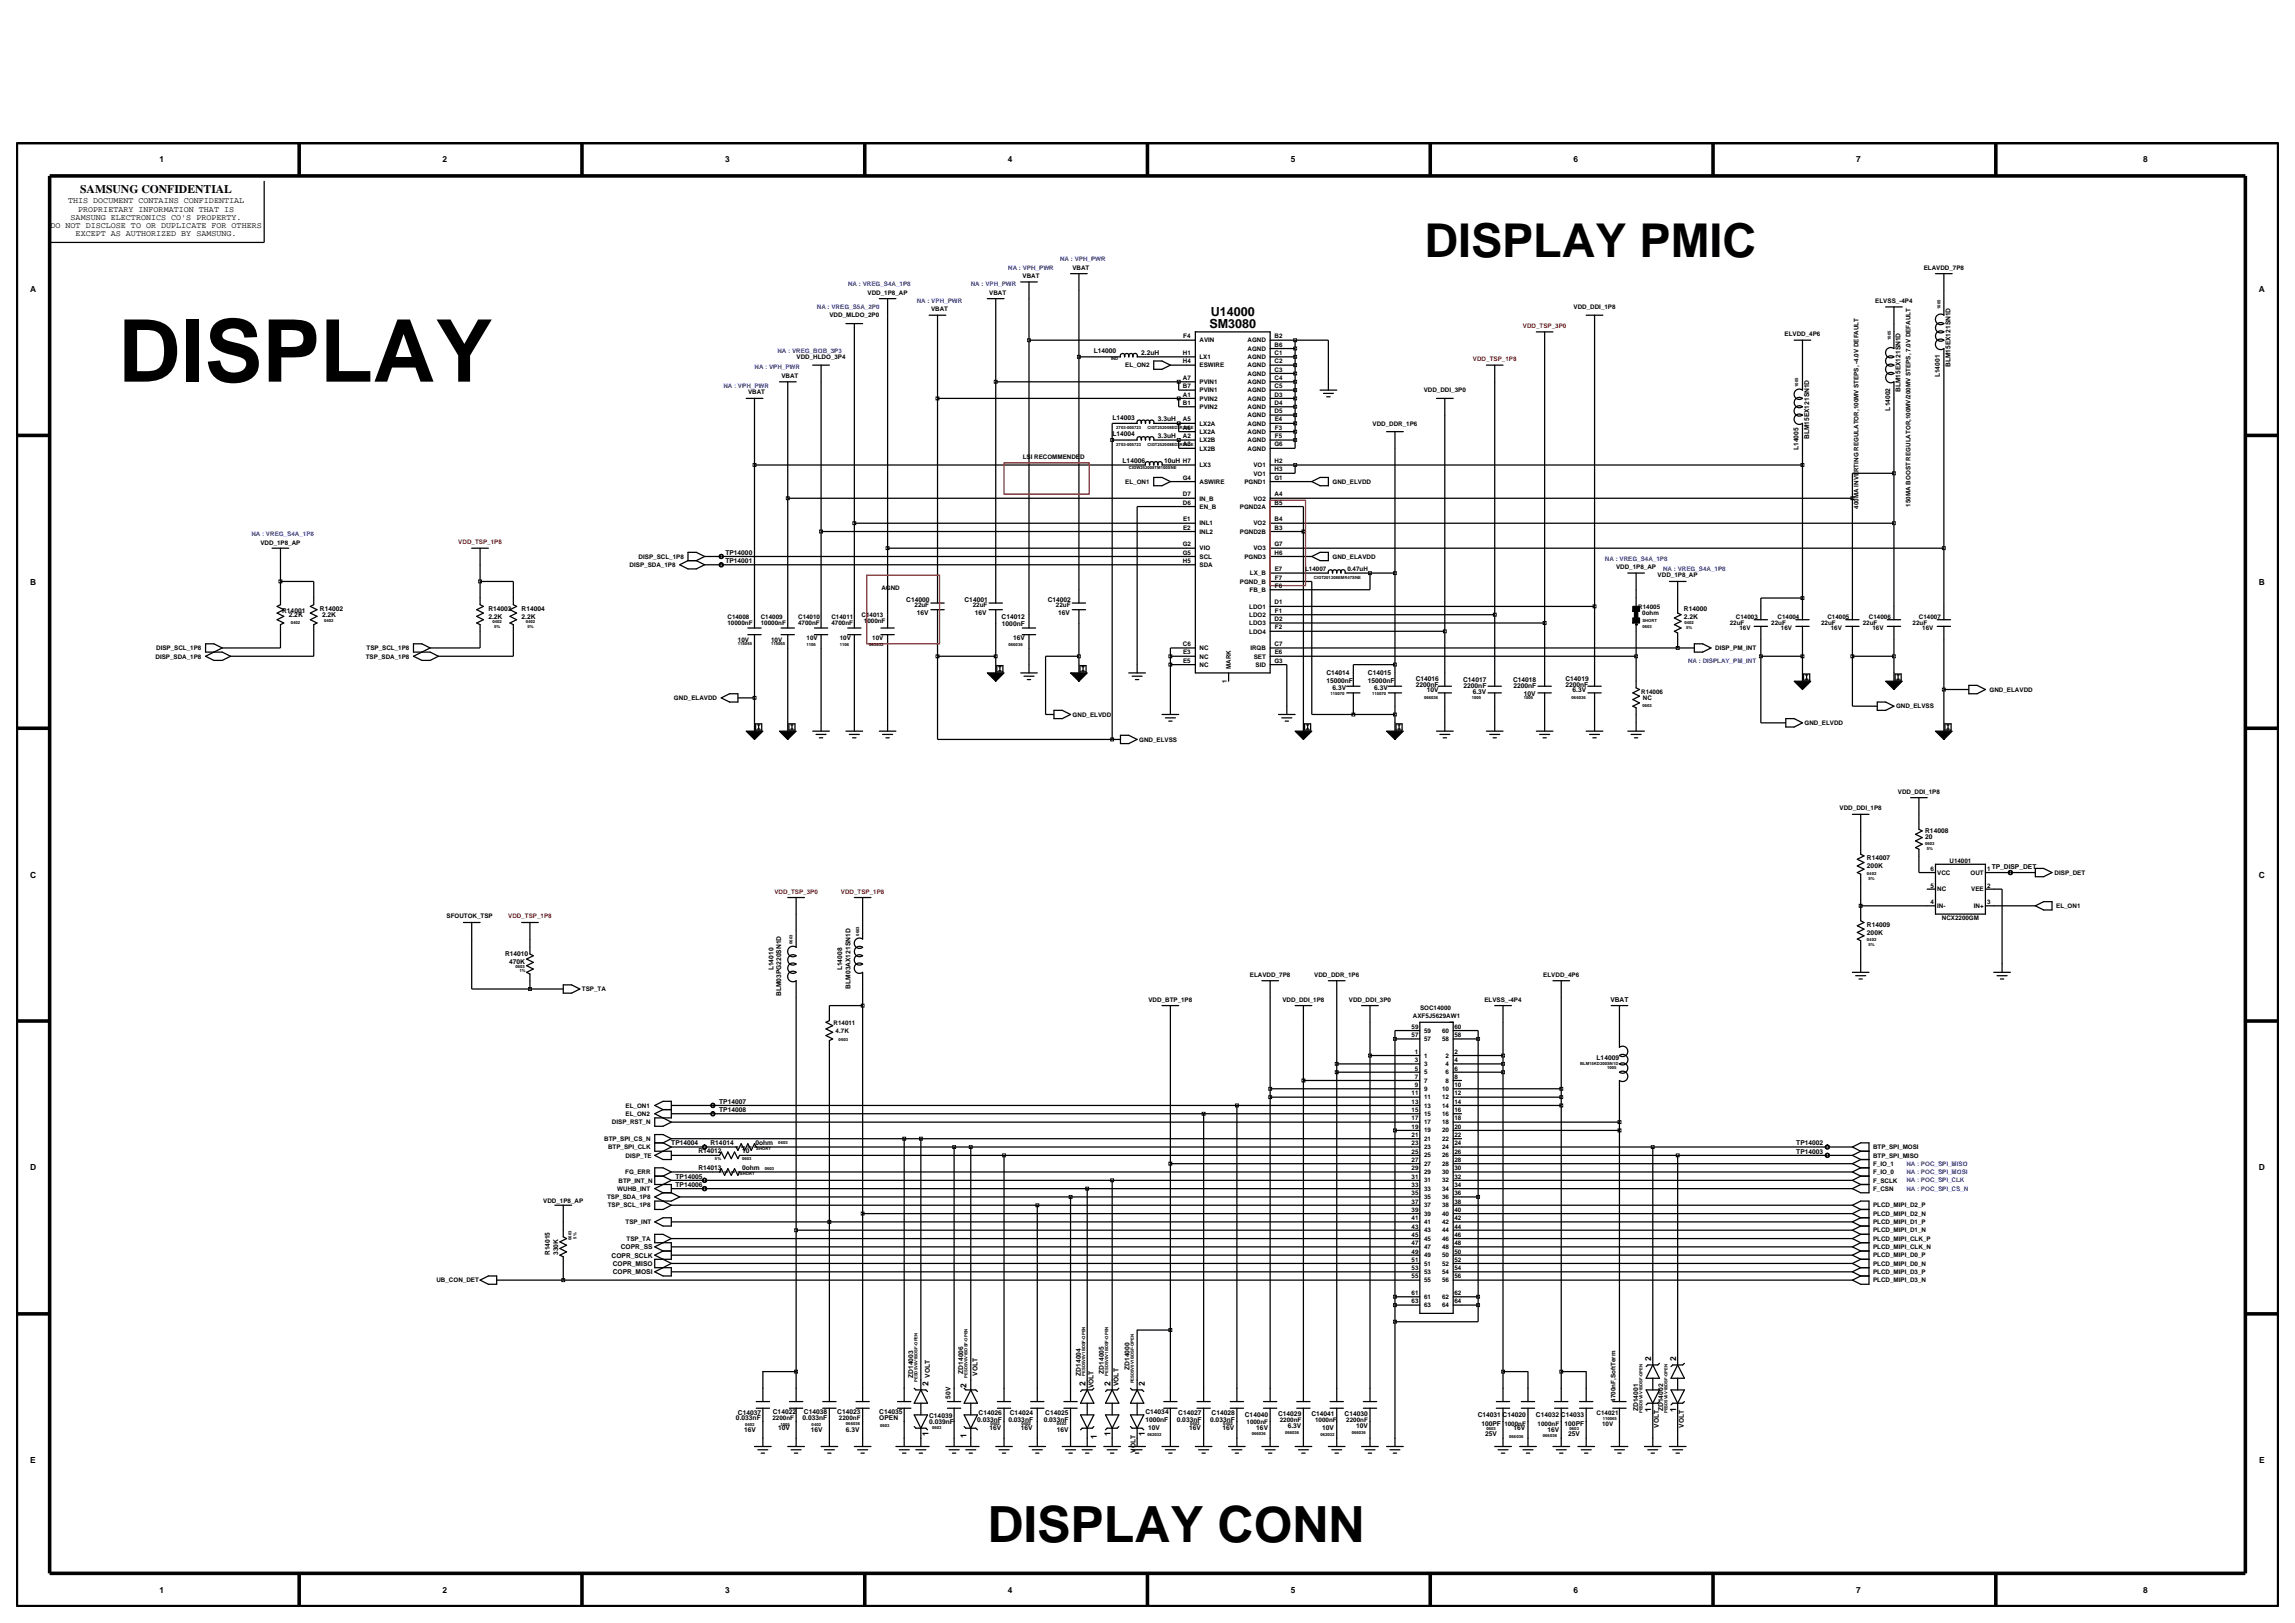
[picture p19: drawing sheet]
<svg xmlns="http://www.w3.org/2000/svg" width="420mm" height="297mm" viewBox="0 0 420 297" stroke-linecap="round" stroke-linejoin="round" font-family="sans-serif">
<defs><g id="words">
<text font-size="15.8" x="21.6" y="69.8">DISPLAY</text>
<text font-size="9.1" x="180.7" y="282.2">DISPLAY CONN</text>
<text font-size="8.5" x="260.7" y="47.1">DISPLAY PMIC</text>
<g font-size="2.3">
<text x="221.6" y="57.7">U14000</text>
<text x="221.3" y="60">SM3080</text>
</g>
<text font-size="2.1" x="14.7" y="35.3">SAMSUNG CONFIDENTIAL</text>
<g font-size="1.5">
<text x="29.2" y="29.7">1</text>
<text x="81" y="29.7">2</text>
<text x="132.7" y="29.7">3</text>
<text x="184.5" y="29.7">4</text>
<text x="236.2" y="29.7">5</text>
<text x="288" y="29.7">6</text>
<text x="339.7" y="29.7">7</text>
<text x="392.2" y="29.7">8</text>
<text x="9.2" y="41.8">DO NOT DISCLOSE TO OR DUPLICATE FOR OTHERS</text>
<text x="12.5" y="37.2">THIS DOCUMENT CONTAINS CONFIDENTIAL</text>
<text x="12.9" y="40.2">SAMSUNG ELECTRONICS CO'S PROPERTY.</text>
<text x="14.3" y="38.7">PROPRIETARY INFORMATION THAT IS</text>
<text x="13.8" y="43.3">EXCEPT AS AUTHORIZED BY SAMSUNG.</text>
<text x="5.5" y="53.4">A</text>
<text x="413.4" y="53.4">A</text>
<text x="5.5" y="107">B</text>
<text x="413.4" y="107">B</text>
<text x="5.5" y="160.6">C</text>
<text x="413.4" y="160.6">C</text>
<text x="5.5" y="214.2">D</text>
<text x="413.4" y="214.2">D</text>
<text x="302.2" y="249.1" transform="rotate(-90 302.2 249.1)">2</text>
<text x="306.7" y="249.1" transform="rotate(-90 306.7 249.1)">2</text>
<text x="169.9" y="253.7" transform="rotate(-90 169.9 253.7)">2</text>
<text x="176.9" y="254" transform="rotate(-90 176.9 254)">2</text>
<text x="198.7" y="253.7" transform="rotate(-90 198.7 253.7)">2</text>
<text x="203.2" y="253.7" transform="rotate(-90 203.2 253.7)">2</text>
<text x="209.5" y="253.7" transform="rotate(-90 209.5 253.7)">2</text>
<text x="169.9" y="262.9" transform="rotate(-90 169.9 262.9)">1</text>
<text x="176.9" y="263.2" transform="rotate(-90 176.9 263.2)">1</text>
<text x="200.7" y="263.2" transform="rotate(-90 200.7 263.2)">1</text>
<text x="203.2" y="262.9" transform="rotate(-90 203.2 262.9)">1</text>
<text x="209.5" y="262.9" transform="rotate(-90 209.5 262.9)">1</text>
<text x="302.2" y="258.3" transform="rotate(-90 302.2 258.3)">1</text>
<text x="306.7" y="258.3" transform="rotate(-90 306.7 258.3)">1</text>
<text x="5.5" y="267.7">E</text>
<text x="413.4" y="267.7">E</text>
<text x="29.2" y="291.5">1</text>
<text x="81" y="291.5">2</text>
<text x="132.7" y="291.5">3</text>
<text x="184.5" y="291.5">4</text>
<text x="236.2" y="291.5">5</text>
<text x="288" y="291.5">6</text>
<text x="339.7" y="291.5">7</text>
<text x="392.2" y="291.5">8</text>
</g>
<g font-size="1.2">
<text x="200.2" y="64.7">L14000</text>
<text x="208.9" y="64.9">2.2uH</text>
<text x="347.8" y="71.8" transform="rotate(-90 347.8 71.8)">BLM15EX121SN1D</text>
<text x="355" y="69" transform="rotate(-90 355 69)">L14001</text>
<text x="356.9" y="67.2" transform="rotate(-90 356.9 67.2)">BLM15EX121SN1D</text>
<text x="203.6" y="76.8">L14003</text>
<text x="211.9" y="77.1">3.3uH</text>
<text x="345.9" y="75.1" transform="rotate(-90 345.9 75.1)">L14002</text>
<text x="203.6" y="79.9">L14004</text>
<text x="211.9" y="80.1">3.3uH</text>
<text x="329.2" y="82.4" transform="rotate(-90 329.2 82.4)">L14005</text>
<text x="331.1" y="80.4" transform="rotate(-90 331.1 80.4)">BLM15EX121SN1D</text>
<text x="205.4" y="84.7">L14006</text>
<text x="213" y="84.7">10uH H7</text>
<text x="132.8" y="101.5">TP14000</text>
<text x="132.8" y="103">TP14001</text>
<text x="51.6" y="112.1">R14001</text>
<text x="52.8" y="113">2.2K</text>
<text x="58.6" y="111.8">R14002</text>
<text x="58.9" y="113">2.2K</text>
<text x="89.4" y="111.7">R14003</text>
<text x="89.4" y="113.2">2.2K</text>
<text x="95.5" y="111.7">R14004</text>
<text x="95.5" y="113.2">2.2K</text>
<text x="165.9" y="110.2">C14000</text>
<text x="167.8" y="112.5">16V</text>
<text x="176.5" y="110.2">C14001</text>
<text x="178.4" y="112.5">16V</text>
<text x="183.3" y="113.4">C14012</text>
<text x="191.7" y="110.2">C14002</text>
<text x="193.6" y="112.5">16V</text>
<text x="308.2" y="113.2">2.2K</text>
<text x="308.2" y="111.7">R14000</text>
<text x="183.4" y="114.5">1000nF</text>
<text x="185.4" y="117.2">16V</text>
<text x="242.7" y="123.5">C14014</text>
<text x="242.7" y="125">15000nF</text>
<text x="250.3" y="123.5">C14015</text>
<text x="250.3" y="125">15000nF</text>
<text x="259.1" y="124.7">C14016</text>
<text x="259.1" y="125.8">2200nF</text>
<text x="267.8" y="124.8">C14017</text>
<text x="267.8" y="125.9">2200nF</text>
<text x="276.9" y="124.8">C14018</text>
<text x="277" y="125.9">2200nF</text>
<text x="286.5" y="125.8">2200nF</text>
<text x="286.5" y="124.7">C14019</text>
<text x="243.9" y="126.2">6.3V</text>
<text x="251.5" y="126.2">6.3V</text>
<text x="261.1" y="126.7">10V</text>
<text x="269.5" y="127">6.3V</text>
<text x="278.9" y="127.3">10V</text>
<text x="287.8" y="126.7">6.3V</text>
<text x="352.3" y="153.6">20</text>
<text x="352.3" y="152.4">R14008</text>
<text x="341.7" y="158.9">200K</text>
<text x="341.7" y="157.4">R14007</text>
<text x="364.5" y="159">TP_DISP_DET</text>
<text x="341.7" y="171.1">200K</text>
<text x="341.7" y="169.6">R14009</text>
<text x="92.4" y="174.9">R14010</text>
<text x="93.2" y="176.4">470K</text>
<text x="141.6" y="177.6" transform="rotate(-90 141.6 177.6)">L14010</text>
<text x="154.1" y="177.6" transform="rotate(-90 154.1 177.6)">L14008</text>
<text x="142.9" y="182.3" transform="rotate(-90 142.9 182.3)">BLM03PG220SN1D</text>
<text x="155.6" y="180.9" transform="rotate(-90 155.6 180.9)">BLM03AX121SN1D</text>
<text x="294.7" y="183.3">VBAT</text>
<text x="292.2" y="194">L14009</text>
<text x="131.6" y="202">TP14007</text>
<text x="131.6" y="203.5">TP14008</text>
<text x="122.9" y="209.6">TP14004</text>
<text x="130" y="209.5">R14014</text>
<text x="138.3" y="209.5">0ohm</text>
<text x="328.7" y="209.6">TP14002</text>
<text x="123.6" y="215.6">TP14005</text>
<text x="127.8" y="211">R14012</text>
<text x="127.8" y="214.1">R14013</text>
<text x="135.8" y="211">10</text>
<text x="135.8" y="214.1">0ohm</text>
<text x="328.7" y="211.1">TP14003</text>
<text x="123.6" y="217.2">TP14006</text>
<text x="100.6" y="229.7" transform="rotate(-90 100.6 229.7)">R14015</text>
<text x="102.2" y="229.7" transform="rotate(-90 102.2 229.7)">330K</text>
<text x="111.9" y="230.1">COPR_SCLK</text>
<text x="112.1" y="233.2">COPR_MOSI</text>
<text x="112.1" y="231.6">COPR_MISO</text>
<text x="113.6" y="228.6">COPR_SS</text>
<text x="176.2" y="251.4" transform="rotate(-90 176.2 251.4)">ZD14006</text>
<text x="178.9" y="251.7" transform="rotate(-90 178.9 251.7)">VOLT</text>
<text x="197.8" y="251.7" transform="rotate(-90 197.8 251.7)">ZD14004</text>
<text x="202" y="251.4" transform="rotate(-90 202 251.4)">ZD14005</text>
<text x="206.7" y="250.7" transform="rotate(-90 206.7 250.7)">ZD14000</text>
<text x="167.1" y="252.1" transform="rotate(-90 167.1 252.1)">ZD14003</text>
<text x="170.2" y="252.1" transform="rotate(-90 170.2 252.1)">VOLT</text>
<text x="174" y="255.9" transform="rotate(-90 174 255.9)">50V</text>
<text x="200.1" y="254" transform="rotate(-90 200.1 254)">VOLT</text>
<text x="204.7" y="253.6" transform="rotate(-90 204.7 253.6)">VOLT</text>
<text x="134.7" y="259.8">0.033nF</text>
<text x="135" y="259">C14037</text>
<text x="136.2" y="262">16V</text>
<text x="141.4" y="258.7">C14022</text>
<text x="142.4" y="261.8">10V</text>
<text x="146.9" y="259.8">0.033nF</text>
<text x="147.1" y="258.7">C14038</text>
<text x="148.4" y="262">16V</text>
<text x="153.2" y="258.7">C14023</text>
<text x="154.8" y="262">6.3V</text>
<text x="160.9" y="258.7">C14035</text>
<text x="160.9" y="259.8">OPEN</text>
<text x="170" y="260.6">0.039nF</text>
<text x="170" y="259.5">C14039</text>
<text x="178.8" y="260.1">0.033nF</text>
<text x="179.1" y="259">C14026</text>
<text x="181.1" y="261.8">16V</text>
<text x="184.5" y="260.1">0.033nF</text>
<text x="184.8" y="259">C14024</text>
<text x="186.8" y="261.8">16V</text>
<text x="191" y="260.1">0.033nF</text>
<text x="191.3" y="259">C14025</text>
<text x="193.4" y="262">16V</text>
<text x="209.6" y="260.2">1000nF</text>
<text x="209.6" y="258.7">C14034</text>
<text x="210.1" y="261.6">10V</text>
<text x="215.4" y="260.1">0.033nF</text>
<text x="215.6" y="259">C14027</text>
<text x="217.6" y="261.8">16V</text>
<text x="221.5" y="260.1">0.033nF</text>
<text x="221.7" y="259">C14028</text>
<text x="223.7" y="261.8">16V</text>
<text x="227.8" y="259.4">C14040</text>
<text x="229.9" y="261.6">16V</text>
<text x="233.9" y="259.1">C14029</text>
<text x="235.7" y="261.4">6.3V</text>
<text x="240" y="259.1">C14041</text>
<text x="242" y="261.6">10V</text>
<text x="246.1" y="259.1">C14030</text>
<text x="248.2" y="261.4">10V</text>
<text x="270.4" y="259.4">C14031 C14020</text>
<text x="271.1" y="260.9">100PF</text>
<text x="271.8" y="262.8">25V</text>
<text x="277" y="261.8">16V</text>
<text x="281.1" y="259.4">C14032 C14033</text>
<text x="283.2" y="262">16V</text>
<text x="286.3" y="260.9">100PF</text>
<text x="287" y="262.8">25V</text>
<text x="299.8" y="258.2" transform="rotate(-90 299.8 258.2)">ZD14001</text>
<text x="303.6" y="261.3" transform="rotate(-90 303.6 261.3)">VOLT</text>
<text x="304.4" y="258.2" transform="rotate(-90 304.4 258.2)">ZD14002</text>
<text x="308.2" y="261.3" transform="rotate(-90 308.2 261.3)">VOLT</text>
<text x="207.8" y="265.8" transform="rotate(-90 207.8 265.8)">VOLT</text>
</g>
<g font-size="1.1" fill="#00f">
<text x="194" y="47.8">NA : VPH_PWR</text>
<text x="155.2" y="52.4">NA : VREG_S4A_1P8</text>
<text x="177.7" y="52.4">NA : VPH_PWR</text>
<text x="184.5" y="49.3">NA : VPH_PWR</text>
<text x="149.5" y="56.6">NA : VREG_S5A_2P0</text>
<text x="167.8" y="55.4">NA : VPH_PWR</text>
<text x="142.3" y="64.5">NA : VREG_BOB_3P3</text>
<text x="132.4" y="71">NA : VPH_PWR</text>
<text x="138.1" y="67.6">NA : VPH_PWR</text>
<text x="46" y="98">NA : VREG_S4A_1P8</text>
<text x="293.7" y="102.6">NA : VREG_S4A_1P8</text>
<text x="304.4" y="104.5">NA : VREG_S4A_1P8</text>
<text x="308.9" y="121.2">NA : DISPLAY_PM_INT</text>
<text x="348.9" y="213.3">NA : POC_SPI_MISO</text>
<text x="348.9" y="214.8">NA : POC_SPI_MOSI</text>
<text x="348.9" y="217.9">NA : POC_SPI_CS_N</text>
<text x="348.9" y="216.4">NA : POC_SPI_CLK</text>
</g>
<g font-size="1.1">
<text x="158.8" y="53.9">VDD_1P8_AP</text>
<text x="181" y="53.9">VBAT</text>
<text x="187.1" y="50.9">VBAT</text>
<text x="196.3" y="49.3">VBAT</text>
<text x="352" y="49.3">ELAVDD_7P8</text>
<text x="151.8" y="58.1">VDD_MLDO_2P0</text>
<text x="170.4" y="57">VBAT</text>
<text x="288" y="56.6">VDD_DDI_1P8</text>
<text x="343.2" y="55.4">ELVSS_-4P4</text>
<text x="145.8" y="65.7">VDD_HLDO_3P4</text>
<text x="216.5" y="65">H1</text>
<text x="216.6" y="61.9">F4</text>
<text x="219.5" y="65.7">LX1</text>
<text x="219.5" y="62.7">AVIN</text>
<text x="228.3" y="62.7">AGND</text>
<text x="228.3" y="64.2">AGND</text>
<text x="228.3" y="65.7">AGND</text>
<text x="233.2" y="61.9">B2</text>
<text x="233.2" y="63.4">B6</text>
<text x="233.2" y="65">C1</text>
<text x="326.6" y="61.5">ELVDD_4P6</text>
<text x="143" y="69.1">VBAT</text>
<text x="205.9" y="67.2">EL_ON2</text>
<text x="216.5" y="66.5">H4</text>
<text x="216.5" y="71">B7</text>
<text x="216.5" y="69.5">A7</text>
<text x="219.5" y="67.2">ESWIRE</text>
<text x="219.5" y="71.8">PVIN1</text>
<text x="219.5" y="70.3">PVIN1</text>
<text x="228.3" y="68.7">AGND</text>
<text x="228.3" y="70.3">AGND</text>
<text x="228.3" y="71.8">AGND</text>
<text x="228.3" y="67.2">AGND</text>
<text x="233.2" y="68">C3</text>
<text x="233.2" y="69.5">C4</text>
<text x="233.2" y="71">C5</text>
<text x="233.2" y="66.5">C2</text>
<text x="260.6" y="71.8">VDD_DDI_3P0</text>
<text x="136.9" y="72.2">VBAT</text>
<text x="216.5" y="72.6">A1</text>
<text x="216.5" y="77.1">A5</text>
<text x="216.5" y="74.1">B1</text>
<text x="219.5" y="73.3">PVIN2</text>
<text x="219.5" y="77.9">LX2A</text>
<text x="219.5" y="74.8">PVIN2</text>
<text x="228.3" y="74.8">AGND</text>
<text x="228.3" y="76.4">AGND</text>
<text x="228.3" y="77.9">AGND</text>
<text x="228.3" y="73.3">AGND</text>
<text x="233.2" y="74.1">D4</text>
<text x="233.2" y="75.6">D5</text>
<text x="233.2" y="72.6">D3</text>
<text x="233.3" y="77.1">E4</text>
<text x="251.2" y="77.9">VDD_DDR_1P6</text>
<text x="187.2" y="83.9">LSI RECOMMENDED</text>
<text x="216.5" y="80.2">A2</text>
<text x="216.5" y="81.7">A3</text>
<text x="216.5" y="78.6">A6</text>
<text x="219.5" y="80.9">LX2B</text>
<text x="219.5" y="82.5">LX2B</text>
<text x="219.5" y="79.4">LX2A</text>
<text x="228.3" y="82.5">AGND</text>
<text x="228.3" y="79.4">AGND</text>
<text x="228.3" y="80.9">AGND</text>
<text x="233.2" y="81.7">G6</text>
<text x="233.3" y="78.6">F3</text>
<text x="233.3" y="80.2">F5</text>
<text x="205.9" y="88.5">EL_ON1</text>
<text x="216.5" y="87.8">G4</text>
<text x="219.5" y="85.5">LX3</text>
<text x="219.5" y="88.5">ASWIRE</text>
<text x="227.7" y="88.5">PGND1</text>
<text x="229.4" y="85.5">VO1</text>
<text x="229.4" y="87">VO1</text>
<text x="233.2" y="87.8">G1</text>
<text x="233.2" y="84.7">H2</text>
<text x="233.2" y="86.3">H3</text>
<text x="243.9" y="88.5">GND_ELVDD</text>
<text x="216.5" y="92.3">D6</text>
<text x="216.5" y="90.8">D7</text>
<text x="216.5" y="95.4">E1</text>
<text x="219.5" y="93.1">EN_B</text>
<text x="219.5" y="91.6">IN_B</text>
<text x="226.9" y="93.1">PGND2A</text>
<text x="229.4" y="91.6">VO2</text>
<text x="233.2" y="95.4">B4</text>
<text x="233.2" y="92.3">B5</text>
<text x="233.2" y="90.8">A4</text>
<text x="340.1" y="93.1" transform="rotate(-90 340.1 93.1)">400MA INVERTING REGULATOR,100MV STEPS, -4.0V DEFAULT</text>
<text x="349.7" y="92.7" transform="rotate(-90 349.7 92.7)">150MA BOOST REGULATOR,100MV/200MV STEPS, 7.0V DEFAULT</text>
<text x="47.7" y="99.8">VDD_1P8_AP</text>
<text x="216.5" y="99.9">G2</text>
<text x="216.5" y="101.5">G5</text>
<text x="216.5" y="96.9">E2</text>
<text x="219.5" y="100.7">VIO</text>
<text x="219.5" y="96.2">INL1</text>
<text x="219.5" y="97.7">INL2</text>
<text x="226.9" y="97.7">PGND2B</text>
<text x="229.4" y="100.7">VO3</text>
<text x="229.4" y="96.2">VO2</text>
<text x="233.2" y="99.9">G7</text>
<text x="233.2" y="101.5">H6</text>
<text x="233.2" y="96.9">B3</text>
<text x="115.2" y="103.8">DISP_SDA_1P8</text>
<text x="116.9" y="102.2">DISP_SCL_1P8</text>
<text x="161.3" y="107.9">AGND</text>
<text x="216.5" y="103">H5</text>
<text x="219.5" y="103.8">SDA</text>
<text x="219.5" y="102.2">SCL</text>
<text x="226.9" y="106.8">PGND_B</text>
<text x="227.7" y="102.2">PGND3</text>
<text x="228.8" y="105.3">LX_B</text>
<text x="233.3" y="104.5">E7</text>
<text x="233.3" y="107.6">F6</text>
<text x="233.3" y="106.1">F7</text>
<text x="238.8" y="104.5">L14007</text>
<text x="243.9" y="102.2">GND_ELAVDD</text>
<text x="246.6" y="104.5">0.47uH</text>
<text x="295.8" y="104.1">VDD_1P8_AP</text>
<text x="303.4" y="105.7">VDD_1P8_AP</text>
<text x="133.1" y="113.2">C14008</text>
<text x="139.2" y="113.2">C14009</text>
<text x="146.1" y="113.2">C14010</text>
<text x="152.2" y="113.2">C14011</text>
<text x="157.7" y="112.9">C14013</text>
<text x="167.4" y="111">22uF</text>
<text x="178" y="111">22uF</text>
<text x="193.2" y="111">22uF</text>
<text x="228.6" y="112.9">LDO2</text>
<text x="228.6" y="111.4">LDO1</text>
<text x="228.7" y="108.3">FB_B</text>
<text x="233.2" y="110.6">D1</text>
<text x="233.2" y="113.7">D2</text>
<text x="233.3" y="112.1">F1</text>
<text x="299.8" y="111.4">R14005</text>
<text x="300.5" y="112.5">0ohm</text>
<text x="317.7" y="113.2">C14003</text>
<text x="325.3" y="113.2">C14004</text>
<text x="334.4" y="113.2">C14005</text>
<text x="342" y="113.2">C14006</text>
<text x="351.2" y="113.2">C14007</text>
<text x="28.6" y="119">DISP_SCL_1P8</text>
<text x="67.1" y="119">TSP_SCL_1P8</text>
<text x="133.1" y="114.4">10000nF</text>
<text x="135" y="117.4">10V</text>
<text x="139.2" y="114.4">10000nF</text>
<text x="141.1" y="117.4">10V</text>
<text x="146.1" y="114.4">4700nF</text>
<text x="147.6" y="117.1">10V</text>
<text x="152.2" y="114.4">4700nF</text>
<text x="153.7" y="117.1">10V</text>
<text x="158.1" y="114.1">1000nF</text>
<text x="159.6" y="117.1">10V</text>
<text x="216.5" y="118.2">C6</text>
<text x="216.5" y="119.7">E3</text>
<text x="219.5" y="119">NC</text>
<text x="228.6" y="115.9">LDO4</text>
<text x="228.6" y="114.4">LDO3</text>
<text x="228.8" y="119">IRQB</text>
<text x="233.2" y="118.2">C7</text>
<text x="233.3" y="119.7">E6</text>
<text x="233.3" y="115.2">F2</text>
<text x="313.9" y="119">DISP_PM_INT</text>
<text x="316.5" y="114.4">22uF</text>
<text x="318.3" y="115.2">16V</text>
<text x="324.1" y="114.4">22uF</text>
<text x="325.9" y="115.2">16V</text>
<text x="333.3" y="114.4">22uF</text>
<text x="335.1" y="115.2">16V</text>
<text x="340.9" y="114.4">22uF</text>
<text x="342.7" y="115.2">16V</text>
<text x="350" y="114.4">22uF</text>
<text x="351.8" y="115.2">16V</text>
<text x="28.5" y="120.5">DISP_SDA_1P8</text>
<text x="66.9" y="120.5">TSP_SDA_1P8</text>
<text x="216.5" y="121.3">E5</text>
<text x="219.5" y="122">NC</text>
<text x="219.5" y="120.5">NC</text>
<text x="224.5" y="125" transform="rotate(-90 224.5 125)">1</text>
<text x="225.3" y="122.4" transform="rotate(-90 225.3 122.4)">MARK</text>
<text x="229.5" y="120.5">SET</text>
<text x="229.8" y="122">SID</text>
<text x="233.2" y="121.3">G3</text>
<text x="123.3" y="128.1">GND_ELAVDD</text>
<text x="196.3" y="131.2">GND_ELVDD</text>
<text x="300.3" y="127">R14006</text>
<text x="300.7" y="128.1">NC</text>
<text x="347" y="129.6">GND_ELVSS</text>
<text x="364.1" y="126.6">GND_ELAVDD</text>
<text x="208.5" y="135.7">GND_ELVSS</text>
<text x="330.2" y="132.7">GND_ELVDD</text>
<text x="336.7" y="148.3">VDD_DDI_1P8</text>
<text x="347.3" y="145.2">VDD_DDI_1P8</text>
<text x="353.3" y="159.4">6</text>
<text x="354.5" y="160.1">VCC</text>
<text x="356.8" y="157.8">U14001</text>
<text x="360.6" y="160.1">OUT</text>
<text x="363.6" y="159.4">1</text>
<text x="376" y="160.1">DISP_DET</text>
<text x="353.3" y="165.5">4</text>
<text x="353.3" y="162.4">5</text>
<text x="354.5" y="166.2">IN-</text>
<text x="354.5" y="163.1">NC</text>
<text x="360.7" y="163.1">VEE</text>
<text x="361.2" y="166.2">IN+</text>
<text x="363.6" y="162.4">2</text>
<text x="363.6" y="165.5">3</text>
<text x="376.3" y="166.2">EL_ON1</text>
<text x="81.7" y="168.1">SFOUTOK_TSP</text>
<text x="355.4" y="168.4">NCX2200GM</text>
<text x="228.8" y="178.7">ELAVDD_7P8</text>
<text x="240.5" y="178.7">VDD_DDR_1P6</text>
<text x="282.4" y="178.7">ELVDD_4P6</text>
<text x="106.5" y="181.4">TSP_TA</text>
<text x="210.2" y="183.3">VDD_BTP_1P8</text>
<text x="234.7" y="183.3">VDD_DDI_1P8</text>
<text x="246.9" y="183.3">VDD_DDI_3P0</text>
<text x="259.9" y="184.8">SOC14000</text>
<text x="271.7" y="183.3">ELVSS_-4P4</text>
<text x="152.5" y="187.5">R14011</text>
<text x="152.9" y="189">4.7K</text>
<text x="258.3" y="189.8">57</text>
<text x="258.3" y="188.3">59</text>
<text x="258.6" y="186.3">AXF5J5629AW1</text>
<text x="260.6" y="190.5">57</text>
<text x="260.6" y="189">59</text>
<text x="263.9" y="190.5">58</text>
<text x="263.9" y="189">60</text>
<text x="266.2" y="189.8">58</text>
<text x="266.2" y="188.3">60</text>
<text x="258.9" y="197.4">7</text>
<text x="258.9" y="195.9">5</text>
<text x="258.9" y="194.4">3</text>
<text x="258.9" y="192.8">1</text>
<text x="260.6" y="196.6">5</text>
<text x="260.6" y="195.1">3</text>
<text x="260.6" y="193.5">1</text>
<text x="264.5" y="196.6">6</text>
<text x="264.5" y="195.1">4</text>
<text x="264.5" y="193.5">2</text>
<text x="266.2" y="197.4">8</text>
<text x="266.2" y="195.9">6</text>
<text x="266.2" y="194.4">4</text>
<text x="266.2" y="192.8">2</text>
<text x="114.5" y="202.7">EL_ON1</text>
<text x="258.3" y="202">13</text>
<text x="258.3" y="203.5">15</text>
<text x="258.3" y="200.4">11</text>
<text x="258.9" y="198.9">9</text>
<text x="260.6" y="198.1">7</text>
<text x="260.6" y="199.6">9</text>
<text x="260.6" y="202.7">13</text>
<text x="260.6" y="201.1">11</text>
<text x="263.9" y="201.1">12</text>
<text x="263.9" y="202.7">14</text>
<text x="263.9" y="199.6">10</text>
<text x="264.5" y="198.1">8</text>
<text x="266.2" y="202">14</text>
<text x="266.2" y="203.5">16</text>
<text x="266.2" y="198.9">10</text>
<text x="266.2" y="200.4">12</text>
<text x="110.6" y="208.8">BTP_SPI_CS_N</text>
<text x="112" y="205.7">DISP_RST_N</text>
<text x="114.5" y="204.2">EL_ON2</text>
<text x="258.3" y="208.1">21</text>
<text x="258.3" y="209.6">23</text>
<text x="258.3" y="205">17</text>
<text x="258.3" y="206.6">19</text>
<text x="260.6" y="208.8">21</text>
<text x="260.6" y="204.2">15</text>
<text x="260.6" y="205.7">17</text>
<text x="260.6" y="207.2">19</text>
<text x="263.9" y="207.2">20</text>
<text x="263.9" y="208.8">22</text>
<text x="263.9" y="204.2">16</text>
<text x="263.9" y="205.7">18</text>
<text x="266.2" y="206.6">20</text>
<text x="266.2" y="208.1">22</text>
<text x="266.2" y="209.6">24</text>
<text x="266.2" y="205">18</text>
<text x="111.3" y="210.3">BTP_SPI_CLK</text>
<text x="114.4" y="214.9">FG_ERR</text>
<text x="114.5" y="211.8">DISP_TE</text>
<text x="258.3" y="212.6">27</text>
<text x="258.3" y="214.2">29</text>
<text x="258.3" y="215.7">31</text>
<text x="258.3" y="211.1">25</text>
<text x="260.6" y="213.3">27</text>
<text x="260.6" y="214.8">29</text>
<text x="260.6" y="210.3">23</text>
<text x="260.6" y="211.8">25</text>
<text x="263.9" y="213.3">28</text>
<text x="263.9" y="214.8">30</text>
<text x="263.9" y="210.3">24</text>
<text x="263.9" y="211.8">26</text>
<text x="266.2" y="212.6">28</text>
<text x="266.2" y="214.2">30</text>
<text x="266.2" y="215.7">32</text>
<text x="266.2" y="211.1">26</text>
<text x="342.8" y="210.3">BTP_SPI_MOSI</text>
<text x="342.8" y="211.8">BTP_SPI_MISO</text>
<text x="342.8" y="213.3">F_IO_1</text>
<text x="342.8" y="214.9">F_IO_0</text>
<text x="99.4" y="220.1">VDD_1P8_AP</text>
<text x="111.1" y="219.4">TSP_SDA_1P8</text>
<text x="111.2" y="221">TSP_SCL_1P8</text>
<text x="113" y="217.9">WUHB_INT</text>
<text x="113.2" y="216.4">BTP_INT_N</text>
<text x="258.3" y="218.7">35</text>
<text x="258.3" y="220.2">37</text>
<text x="258.3" y="221.8">39</text>
<text x="258.3" y="217.2">33</text>
<text x="260.6" y="219.4">35</text>
<text x="260.6" y="220.9">37</text>
<text x="260.6" y="216.4">31</text>
<text x="260.6" y="217.9">33</text>
<text x="263.9" y="217.9">34</text>
<text x="263.9" y="219.4">36</text>
<text x="263.9" y="220.9">38</text>
<text x="263.9" y="216.4">32</text>
<text x="266.2" y="217.2">34</text>
<text x="266.2" y="218.7">36</text>
<text x="266.2" y="220.2">38</text>
<text x="266.2" y="221.8">40</text>
<text x="342.8" y="217.9">F_CSN</text>
<text x="342.8" y="216.4">F_SCLK</text>
<text x="342.8" y="221">PLCD_MIPI_D2_P</text>
<text x="114.5" y="224">TSP_INT</text>
<text x="114.7" y="227.1">TSP_TA</text>
<text x="258.3" y="224.8">43</text>
<text x="258.3" y="226.3">45</text>
<text x="258.3" y="227.9">47</text>
<text x="258.3" y="223.3">41</text>
<text x="260.6" y="224">41</text>
<text x="260.6" y="225.5">43</text>
<text x="260.6" y="227">45</text>
<text x="260.6" y="222.4">39</text>
<text x="263.9" y="224">42</text>
<text x="263.9" y="225.5">44</text>
<text x="263.9" y="227">46</text>
<text x="263.9" y="222.4">40</text>
<text x="266.2" y="223.3">42</text>
<text x="266.2" y="224.8">44</text>
<text x="266.2" y="226.3">46</text>
<text x="266.2" y="227.9">48</text>
<text x="342.8" y="227.1">PLCD_MIPI_CLK_P</text>
<text x="342.8" y="224">PLCD_MIPI_D1_P</text>
<text x="342.8" y="222.5">PLCD_MIPI_D2_N</text>
<text x="342.8" y="225.5">PLCD_MIPI_D1_N</text>
<text x="258.3" y="230.9">51</text>
<text x="258.3" y="232.4">53</text>
<text x="258.3" y="233.9">55</text>
<text x="258.3" y="229.4">49</text>
<text x="260.6" y="230.1">49</text>
<text x="260.6" y="231.6">51</text>
<text x="260.6" y="233.1">53</text>
<text x="260.6" y="228.5">47</text>
<text x="263.9" y="230.1">50</text>
<text x="263.9" y="231.6">52</text>
<text x="263.9" y="233.1">54</text>
<text x="263.9" y="228.5">48</text>
<text x="266.2" y="229.4">50</text>
<text x="266.2" y="230.9">52</text>
<text x="266.2" y="232.4">54</text>
<text x="266.2" y="233.9">56</text>
<text x="342.8" y="233.1">PLCD_MIPI_D3_P</text>
<text x="342.8" y="230.1">PLCD_MIPI_D0_P</text>
<text x="342.8" y="228.6">PLCD_MIPI_CLK_N</text>
<text x="342.8" y="231.6">PLCD_MIPI_D0_N</text>
<text x="79.9" y="234.7">UB_CON_DET</text>
<text x="258.3" y="238.5">63</text>
<text x="258.3" y="237">61</text>
<text x="260.6" y="239.2">63</text>
<text x="260.6" y="237.7">61</text>
<text x="260.6" y="234.6">55</text>
<text x="263.9" y="239.2">64</text>
<text x="263.9" y="234.6">56</text>
<text x="263.9" y="237.7">62</text>
<text x="266.2" y="238.5">64</text>
<text x="266.2" y="237">62</text>
<text x="342.8" y="234.7">PLCD_MIPI_D3_N</text>
<text x="295.7" y="256.5" transform="rotate(-90 295.7 256.5)">4700nF,SoftTerm</text>
<text x="141.4" y="259.8">2200nF</text>
<text x="153.5" y="259.8">2200nF</text>
<text x="228.1" y="260.5">1000nF</text>
<text x="234.2" y="260.2">2200nF</text>
<text x="240.7" y="260.2">1000nF</text>
<text x="246.4" y="260.2">2200nF</text>
<text x="275.3" y="260.9">1000nF</text>
<text x="281.4" y="260.9">1000nF</text>
<text x="292.2" y="259">C14021</text>
<text x="293.2" y="260.9">10V</text>
</g>
<g font-size="1.1" fill="#f00">
<text x="278.7" y="60">VDD_TSP_3P0</text>
<text x="269.6" y="66.1">VDD_TSP_1P8</text>
<text x="83.9" y="99.6">VDD_TSP_1P8</text>
<text x="141.7" y="163.5">VDD_TSP_3P0</text>
<text x="153.9" y="163.5">VDD_TSP_1P8</text>
<text x="93" y="168.1">VDD_TSP_1P8</text>
</g>
<g font-size=".8">
<text x="355.2" y="56.6" transform="rotate(-90 355.2 56.6)">1005</text>
<text x="203.3" y="65.9">IND</text>
<text x="346" y="62.2" transform="rotate(-90 346 62.2)">1005</text>
<text x="329.1" y="70.8" transform="rotate(-90 329.1 70.8)">1005</text>
<text x="204.3" y="78.5">2703-005723</text>
<text x="204.3" y="81.6">2703-005723</text>
<text x="210" y="78.5">CIGT252008ED3R3SLE</text>
<text x="210" y="81.6">CIGT252008ED3R3SLE</text>
<text x="206.6" y="85.7">CIGW252008TM100SNE</text>
<text x="240.4" y="105.9">CIGT201208EMR47SNE</text>
<text x="59.3" y="113.8">0402</text>
<text x="300.6" y="113.8">SHORT</text>
<text x="53.2" y="114.2">0402</text>
<text x="90.1" y="114">0402</text>
<text x="90.4" y="114.9">5%</text>
<text x="96.2" y="114">0402</text>
<text x="96.5" y="114.9">5%</text>
<text x="135" y="118">115065</text>
<text x="141.1" y="118">115065</text>
<text x="147.6" y="118.2">1106</text>
<text x="153.7" y="118.2">1106</text>
<text x="159.1" y="118.2">062032</text>
<text x="184.6" y="118.2">066036</text>
<text x="300.6" y="114.9">0603</text>
<text x="308.3" y="114.2">0402</text>
<text x="308.6" y="115.1">5%</text>
<text x="243.5" y="127.1">115070</text>
<text x="251.1" y="127.1">115070</text>
<text x="260.6" y="127.9">066036</text>
<text x="269.4" y="127.9">1005</text>
<text x="278.9" y="127.9">1005</text>
<text x="287.6" y="127.9">066036</text>
<text x="300.6" y="129.4">0603</text>
<text x="352.3" y="154.7">0603</text>
<text x="352.6" y="155.6">5%</text>
<text x="341.7" y="160">0402</text>
<text x="342" y="161">5%</text>
<text x="145" y="172.8" transform="rotate(-90 145 172.8)">0603</text>
<text x="157.2" y="171.2" transform="rotate(-90 157.2 171.2)">0603</text>
<text x="341.7" y="172.2">0402</text>
<text x="342" y="173.1">5%</text>
<text x="94.3" y="177.2">0603</text>
<text x="95.1" y="177.9">1%</text>
<text x="153.5" y="190.5">0603</text>
<text x="289.2" y="195">BLM15KD200SN1D</text>
<text x="294.1" y="195.6">1005</text>
<text x="142.4" y="209.3">0603</text>
<text x="130.8" y="212.2">5%</text>
<text x="135.4" y="215">SHORT</text>
<text x="135.8" y="212.2">0603</text>
<text x="138.4" y="210.4">SHORT</text>
<text x="140" y="214.1">0603</text>
<text x="104.6" y="226.9" transform="rotate(-90 104.6 226.9)">0603</text>
<text x="105.5" y="226.6" transform="rotate(-90 105.5 226.6)">5%</text>
<text x="198.6" y="251.7" transform="rotate(-90 198.6 251.7)">PESD5V0V1BDSF-OPEN</text>
<text x="202.8" y="251.7" transform="rotate(-90 202.8 251.7)">PESD5V0V1BDSF-OPEN</text>
<text x="167.9" y="252.9" transform="rotate(-90 167.9 252.9)">PESD5V0V1BDSF-OPEN</text>
<text x="177.1" y="252.1" transform="rotate(-90 177.1 252.1)">PESD5V0V1BDSF-OPEN</text>
<text x="207.5" y="253.2" transform="rotate(-90 207.5 253.2)">PESD5V0V1BDSF-OPEN</text>
<text x="136.4" y="260.9">0402</text>
<text x="142.8" y="260.9">1005</text>
<text x="148.5" y="260.9">0402</text>
<text x="154.8" y="260.7">066036</text>
<text x="161.1" y="261.1">0603</text>
<text x="170.6" y="261.4">0603</text>
<text x="181.3" y="260.7">0402</text>
<text x="187" y="260.7">0402</text>
<text x="193.4" y="260.7">0402</text>
<text x="210" y="262.8">062032</text>
<text x="217.8" y="260.7">0402</text>
<text x="223.9" y="260.7">0402</text>
<text x="229.1" y="262.6">066036</text>
<text x="235.2" y="262.4">066036</text>
<text x="241.7" y="262.8">062032</text>
<text x="247.4" y="262.4">066036</text>
<text x="272" y="261.6">0603</text>
<text x="276.2" y="263.2">066036</text>
<text x="282.4" y="263">066036</text>
<text x="287.2" y="261.6">0603</text>
<text x="293.3" y="259.9">110065</text>
<text x="300.6" y="258.6" transform="rotate(-90 300.6 258.6)">PESD5V0V1BDSF-OPEN</text>
<text x="305.1" y="258.6" transform="rotate(-90 305.1 258.6)">PESD5V0V1BDSF-OPEN</text>
</g>
</g></defs>
<!-- layer: MFD Layer /idea/tmp/Extended-Print.user.sheet2.31.mfd -->
<g fill="none" stroke="#000" stroke-width=".23">
<path d="M48.3 33.1v11.3h-39.2M154.8 59.2h3.1M156.4 59.2v55.7M160.9 54.6h3.1M162.4 54.6v60.3M170 57.7h3.1M171.6 57.7v52.6M180.7 54.6h3M182.2 54.6v55.7M186.8 51.6h3M188.3 51.6v63.3M195.9 50.1h3.1"/>
<path d="M197.4 50.1v60.2M290.3 57.7h3M291.8 57.7v67.9M345.1 56.2h3M346.6 56.2v7.6a.95 .95 0 0 0-1.3 .1 .95 .95 0 0 0 0 1.3 .95 .95 0 0 0 1.3 .1 .95 .95 0 0 0-1.3 .1 .95 .95 0 0 0 0 1.3 .95 .95 0 0 0 1.3 .1 .95 .95 0 0 0-1.3 .1 .95 .95 0 0 0 0 1.3 .95 .95 0 0 0 1.3 .1 .95 .95 0 0 0-1.3 .2 .95 .95 0 0 0 0 1.2 .95 .95 0 0 0 1.3 .2v43.5M354.2 50.1h3.1M355.7 50.1v7.6M355.7 57.7a.97 .97 0 0 0-1.3 .1 .97 .97 0 0 0 0 1.3 .97 .97 0 0 0 1.3 .1 .95 .95 0 0 0-1.2 .1 .95 .95 0 0 0 0 1.3 .95 .95 0 0 0 1.2 .1 .95 .95 0 0 0-1.2 .1 .95 .95 0 0 0 0 1.3 .95 .95 0 0 0 1.2 .1M136.6 72.9h3M138.1 72.9v42M142.6 69.9h3.1M144.2 69.9v45"/>
<path d="M148.7 66.8h3.1M150.3 66.8v48.1M171.6 72.9h47.2M182.2 69.9h36.6M188.3 62.2h30.5M197.4 65.3h7.7a.42 .42 0 0 1 .3-.6 .42 .42 0 0 1 .4 .6 .43 .43 0 0 1 .4-.6 .43 .43 0 0 1 .4 .6 .43 .43 0 0 1 .4-.6 .43 .43 0 0 1 .3 .6M211.1 66.1h1.6l1.5 .7-1.5 .8h-1.6zM214.2 66.8h4.6M215.7 69.9v1.5h3.1M215.7 77.5v1.5h3.1M215.7 72.9v1.5h3.1M218.8 77.5h-7.7a.43 .43 0 0 0-.3-.6 .43 .43 0 0 0-.4 .6 .43 .43 0 0 0-.4-.6 .43 .43 0 0 0-.4 .6 .43 .43 0 0 0-.4-.6 .43 .43 0 0 0-.3 .6 .42 .42 0 0 0-.4-.6 .42 .42 0 0 0-.4 .6h-4.6v57.8"/>
<path d="M218.8 65.3h-10.7a.44 .44 0 0 0-.4-.6 .44 .44 0 0 0-.4 .6M218.8 60.7h13.6v62.4h-13.6zM232.4 62.2h10.7v9.2M232.4 71.4h4.6M232.4 77.5h4.6M232.4 79h4.6M232.4 66.8h4.6M232.4 69.9h4.6M232.4 63.8h4.6M232.4 65.3h4.6M232.4 68.3h4.6M232.4 72.9h4.6"/>
<path d="M232.4 74.4h4.6M232.4 76h4.6M237 62.2v19.8h-4.6M241.6 71.4h3M242.2 72h1.8M242.8 72.6h.6M253.8 79h3M255.3 79v46.6M262.9 72.9h3M264.4 72.9v52.7M272 66.8h3.1M273.5 66.8v58.8"/>
<path d="M281.2 60.7h3M282.7 60.7v64.9M328.3 62.2h3.1M329.9 62.2v9.2a.95 .95 0 0 0-1.3 .1 .95 .95 0 0 0 0 1.3 .95 .95 0 0 0 1.3 .1 .95 .95 0 0 0-1.3 .1 .95 .95 0 0 0 0 1.3 .95 .95 0 0 0 1.3 .1 .95 .95 0 0 0-1.3 .2 .95 .95 0 0 0 0 1.2 .95 .95 0 0 0 1.3 .1 .95 .95 0 0 0-1.3 .2 .95 .95 0 0 0 0 1.3 .95 .95 0 0 0 1.3 .1v35.9M355.7 62.2a.97 .97 0 0 0-1.3 .1 .97 .97 0 0 0 0 1.4 .97 .97 0 0 0 1.3 .1v49.6M138.1 85.1h71.5a.42 .42 0 0 1 .4-.6 .42 .42 0 0 1 .4 .6 .43 .43 0 0 1 .4-.6 .43 .43 0 0 1 .3 .6 .43 .43 0 0 1 .4-.6 .43 .43 0 0 1 .4 .6 .43 .43 0 0 1 .4-.6 .43 .43 0 0 1 .4 .6h6.1M144.2 91.2h74.6M150.3 97.3h68.5M156.4 95.7h62.4M203.5 80.5h4.6a.42 .42 0 0 1 .4-.6 .42 .42 0 0 1 .4 .6 .43 .43 0 0 1 .3-.6 .43 .43 0 0 1 .4 .6 .43 .43 0 0 1 .4-.6 .43 .43 0 0 1 .4 .6 .43 .43 0 0 1 .4-.6 .43 .43 0 0 1 .3 .6h7.7M211.1 87.4h1.6l1.5 .7-1.5 .8h-1.6zM214.2 88.1h4.6"/>
<path d="M215.7 80.5v1.5h3.1M218.8 92.7h-10.7v30.4M232.4 80.5h4.6M232.4 88.1h7.7M232.4 92.7h6.1v41.1M232.4 95.7h114.2M232.4 97.3h6.1M232.4 91.2h106.6M232.4 85.1h97.5M237 85.1v1.5h-4.6M240.1 88.1l1.5-.7h1.5v1.5h-1.5zM346.6 86.6h-7.6v26.8"/>
<path d="M40.7 118.6l-1.6-.8h-1.5v1.5h3.1l1.5 .8M40.7 118.6l-3.1 1.5 1.5 .7h1.6l1.5-.7M49.8 100.3h3M51.3 106.4h6.1v4.2l-.6 .4 1.2 .6-1.2 .6 1.2 .6-1.2 .6 1.2 .6-.6 .3v5.8h-15.2M51.3 100.3v10.3l-.6 .4 1.2 .6-1.2 .6 1.2 .6-1.2 .6 1.2 .6-.6 .3v4.3h-10.6M78.7 118.6l-1.5-.8h-1.5v1.5h3l1.5 .8M78.7 118.6l-3 1.5 1.5 .7h1.5l1.5-.7M86.3 100.3h3.1M87.9 106.4h6v4.2l.6 .4-1.2 .6 1.2 .6-1.2 .6 1.2 .6-1.2 .6 .6 .3v5.8h-13.7M87.9 100.3v10.3l.6 .4-1.3 .6 1.3 .6-1.3 .6 1.3 .6-1.3 .6 .7 .3v4.3h-9.2M125.9 102.6h1.5M125.9 102.6l-1.5 .7 1.5 .8h1.5l1.6-.8"/>
<path d="M127.4 102.6l1.6 .7M129 101.8h89.8M129 103.3h89.8M129 101.8l-1.6-.7h-1.5v1.5M129 101.8l-1.6 .8M136.9 114.9h2.4M136.9 116.1h2.4M138.1 116.1v17.7M142.9 114.9h2.5M142.9 116.1h2.5M144.2 116.1v17.7M149 114.9h2.5"/>
<path d="M149 116.1h2.5M150.3 116.1v17.7M155.1 114.9h2.5M155.1 116.1h2.5M156.4 116.1v17.7M161.2 114.9h2.5M161.2 116.1h2.5M162.4 100.3h56.4M162.4 116.1v17.7M170.4 110.3h2.4M170.4 111.6h2.4M171.6 111.6v23.7h33.5"/>
<path d="M181 110.3h2.4M181 111.6h2.4M182.2 111.6v11.5M187.1 114.9h2.4M187.1 116.1h2.4M188.3 116.1v7M196.2 110.3h2.5M196.2 111.6h2.5M197.4 111.6v11.5M218.8 118.6h-4.6v12.1M232.4 106.4h7.7v24.3h15.2M232.4 100.3h123.3"/>
<path d="M232.4 104.9h10.7M232.4 118.6h77.7M232.4 111h59.4M232.4 112.5h41.1M232.4 114h50.3M232.4 115.5h32M232.4 101.8h7.7M240.1 101.8l1.5-.7h1.5v1.5h-1.5zM243.1 104.9a.42 .42 0 0 1 .4-.6 .42 .42 0 0 1 .4 .6 .43 .43 0 0 1 .3-.6 .43 .43 0 0 1 .4 .6 .42 .42 0 0 1 .4-.6 .42 .42 0 0 1 .4 .6 .42 .42 0 0 1 .4-.7 .42 .42 0 0 1 .4 .7h9.1M250.7 104.9v3h-18.3M297.9 104.9h3M299.4 114.3h.1"/>
<path d="M299.4 114h.1M299.4 104.9v6.1M299.4 114v11.9l.6 .3-1.2 .6 1.2 .6-1.2 .6 1.2 .6-1.2 .6 .6 .3v4.3M305.5 106.4h3.1M307 106.4v5.8l.6 .3-1.2 .6 1.2 .6-1.2 .6 1.2 .6-1.2 .6 .6 .3v2.8M310.1 117.8h1.5l1.5 .8-1.5 .7h-1.5zM321 113.4h2.5M321 114.6h2.5M322.2 114.6v17.7h4.6M328.6 113.4h2.5M328.6 114.6h2.5M329.9 114.6v10.1"/>
<path d="M329.9 109.4h-7.7v4M337.8 113.4h2.4M337.8 114.6h2.4M339 114.6v14.6h4.6M345.4 113.4h2.4M345.4 114.6h2.4M346.6 114.6v10.1M354.5 113.4h2.5M354.5 114.6h2.5M355.7 114.6v19.2M132 127.7l1.5-.8h1.5v1.6h-1.5zM135 127.7h3.1"/>
<path d="M138.3 132.5h1.1v1.1h-1.1zM138.6 132.6h.4M138.6 133.4h.4M138.8 132.6v.8M144.4 132.5h1.1v1.1h-1.1zM144.7 132.6h.4M144.7 133.4h.4M144.9 132.6v.8M148.7 133.8h3.1M149.3 134.4h1.9M149.9 135h.7M154.8 133.8h3.1"/>
<path d="M155.4 134.4h1.9M156 135h.7M160.9 133.8h3.1M161.5 134.4h1.9M162.1 135h.6M171.6 120.1h10.6M182.4 121.8h1.1v1.1h-1.1zM182.8 122h.4M182.8 122.7h.4M183 122v.7M186.8 123.1h3M187.4 123.7h1.8"/>
<path d="M188 124.4h.6M192.9 130h1.5l1.5 .7-1.5 .8h-1.5zM197.4 120.1h-6.1v10.6h1.6M197.6 121.8h1.2v1.1h-1.2zM198 122h.4M198 122.7h.4M198.2 122v.7M205.1 134.5h1.5l1.5 .8-1.5 .8h-1.5zM206.6 123.1h3M207.2 123.7h1.8M207.8 124.4h.6M212.7 130.7h3"/>
<path d="M213.3 131.4h1.8M213.9 132h.6M214.2 120.1h4.6M214.2 121.6h4.6M224.8 123.1v1.6M232.4 121.6h3.1v9.1M232.4 120.1h67M234 130.7h3M234.6 131.4h1.8M235.2 132h.6M238.7 132.5h1.2v1.1h-1.2zM239.1 132.6h.4"/>
<path d="M239.1 133.4h.4M239.3 132.6v.8M246.5 126.8h2.4M246.5 125.6h2.4M247.7 126.8v3.9M254.1 126.8h2.4M254.1 125.6h2.4M255.3 126.8v7M255.3 121.6h-7.6v4M255.5 132.5h1.1v1.1h-1.1zM255.8 132.6h.4M255.8 133.4h.4"/>
<path d="M256 132.6v.8M262.9 133.8h3M263.2 126.8h2.4M263.2 125.6h2.4M263.5 134.4h1.8M264.1 135h.6M264.4 126.8v7M272 133.8h3.1M272.3 126.8h2.5M272.3 125.6h2.5M272.6 134.4h1.9M273.2 135h.6"/>
<path d="M273.5 126.8v7M281.2 133.8h3M281.5 126.8h2.4M281.5 125.6h2.4M281.8 134.4h1.8M282.4 135h.6M282.7 126.8v7M290.3 133.8h3M290.6 126.8h2.4M290.6 125.6h2.4M290.9 134.4h1.8M291.5 135h.6"/>
<path d="M291.8 126.8v7M297.9 133.8h3M298.5 134.4h1.8M299.1 135h.6M322.2 120.1h7.7M326.8 131.5h1.5l1.6 .8-1.6 .7h-1.5zM330.1 123.3h1.1v1.2h-1.1zM330.4 123.5h.4M330.4 124.3h.4M330.6 123.5v.8M339 120.1h7.6M343.6 128.5h1.5l1.5 .7-1.5 .8h-1.5z"/>
<path d="M346.8 123.3h1.1v1.2h-1.1zM347.2 123.5h.4M347.2 124.3h.4M347.4 123.5v.8M355.7 126.2h4.6M355.9 132.5h1.2v1.1h-1.2zM356.3 132.6h.4M356.3 133.4h.4M356.5 132.6v.8M360.3 125.4h1.5l1.5 .8-1.5 .7h-1.5zM339 149h3M340.5 149v7.3l.6 .3-1.2 .6 1.2 .6-1.2 .7 1.2 .5-1.2 .7 .6 .3v8.5l.6 .3-1.2 .6 1.2 .6-1.2 .6 1.2 .6-1.2 .6 .6 .3v5.8"/>
<path d="M349.7 146h3M351.2 146v5.7l.6 .3-1.2 .7 1.2 .6-1.2 .6 1.2 .6-1.2 .6 .6 .3v4.3h3M354.2 158.2h9.1v9.1h-9.1zM363.3 159.7h9.2M372.5 158.9h1.5l1.5 .8-1.5 .7h-1.5zM84.8 168.8h3.1M86.3 168.8v12.2h16.8M95.5 168.8h3M97 168.8v5.8l.6 .3-1.2 .6 1.2 .6-1.2 .6 1.2 .6-1.2 .6 .6 .3v2.8M144.2 164.2h3M145.7 174.9a.95 .95 0 0 0-1.3 .1 .95 .95 0 0 0 0 1.3 .95 .95 0 0 0 1.3 .1 .95 .95 0 0 0-1.3 .1 .95 .95 0 0 0 0 1.3 .95 .95 0 0 0 1.3 .1M145.7 164.2v9.1a.97 .97 0 0 0-1.3 .2 .97 .97 0 0 0 0 1.3 .97 .97 0 0 0 1.3 .1"/>
<path d="M145.7 177.9a.97 .97 0 0 0-1.3 .1 .97 .97 0 0 0 0 1.3 .97 .97 0 0 0 1.3 .2v77M156.4 164.2h3M157.9 174.9a.95 .95 0 0 0-1.3 .1 .95 .95 0 0 0 0 1.3 .95 .95 0 0 0 1.3 .1 .95 .95 0 0 0-1.3 .1 .95 .95 0 0 0 0 1.3 .95 .95 0 0 0 1.3 .1v78.6M157.9 164.2v7.6a.95 .95 0 0 0-1.3 .2 .95 .95 0 0 0 0 1.2 .95 .95 0 0 0 1.3 .2 .95 .95 0 0 0-1.3 .1 .95 .95 0 0 0 0 1.3 .95 .95 0 0 0 1.3 .1M230.9 179.5h3.1M232.4 179.5v77M243.1 179.5h3.1M244.6 179.5v77M284.2 179.5h3M285.7 179.5v77M339 177.9h3M339.6 178.5h1.8"/>
<path d="M340.2 179.1h.6M340.5 165.8h13.7M352.7 162.7h1.5M363.3 165.8h9.2M363.3 162.7h3.1v15.2M364.9 177.9h3M365.5 178.5h1.8M366.1 179.1h.6M372.5 165.8l1.5-.8h1.5v1.5h-1.5zM103.1 180.2h1.5l1.5 .8-1.5 .7h-1.5zM157.9 184h-6.1v2.8l-.6 .3 1.2 .6-1.2 .6 1.2 .6-1.2 .6 1.2 .6-.6 .3v66.1M212.7 184h3"/>
<path d="M214.2 184v72.5M232.4 199.2h27.4M237 184h3.1M238.5 184v72.5M238.5 197.7h21.3M244.6 194.7h15.2M244.6 196.2h15.2M249.2 184h3M250.7 184v72.5M250.7 193.1h9.1M255.3 190.1h4.5M259.8 188.6h-4.5v76.1"/>
<path d="M259.8 187.1h6.1v53.2h-6.1zM265.9 193.1h9.2M265.9 194.7h9.2M265.9 196.2h9.2M265.9 197.7h1.6M265.9 199.2h19.8M265.9 190.1h4.6M265.9 188.6h4.6v53.3h-15.2M273.5 184h3.1M275.1 184v72.5M294.9 184h3M296.4 193.1a.97 .97 0 0 1 1.3 .1 .97 .97 0 0 1 0 1.4 .97 .97 0 0 1-1.3 .1 .95 .95 0 0 1 1.3 .1 .95 .95 0 0 1 0 1.3 .95 .95 0 0 1-1.3 .1 .95 .95 0 0 1 1.3 .1 .95 .95 0 0 1 0 1.3 .95 .95 0 0 1-1.3 .1v58.8"/>
<path d="M296.4 184v7.6M296.4 191.6a.95 .95 0 0 1 1.3 .1 .95 .95 0 0 1 0 1.3 .95 .95 0 0 1-1.3 .1M119.8 215.2h1.5M119.8 209.1h1.5M121.3 203l-1.5-.7 1.5-.8h1.6v3.1h-3.1v1.5h1.5l1.6-.8M121.3 218.3l-1.5 .7 3.1 1.5M121.3 209.1l1.6 .8M121.3 215.2l1.6 .8M121.3 218.3h1.6M121.3 203h1.6M121.3 203l-1.5 .8 3.1 1.5M122.9 208.4l-1.6-.8h-1.5v3.1h3.1v1.5h-1.6l-1.5-.8 3.1-1.5"/>
<path d="M122.9 214.5l-1.6-.8h-1.5v3h3.1v1.6M122.9 214.5l-1.6 .7M122.9 209.9h12.1M122.9 214.5h9.1M122.9 211.4h8.8l.3-.6 .6 1.2 .6-1.2 .6 1.2 .6-1.2 .6 1.2 .3-.6h124.5M122.9 216l-3.1 1.5 1.5 .8M122.9 218.3l1.5 .7M122.9 208.4l-1.6 .7M122.9 202.3h136.9M122.9 203.8h136.9M122.9 205.3h136.9M122.9 208.4h136.9"/>
<path d="M122.9 216h136.9M122.9 217.5h136.9M124.4 219l-1.5 .8h-3.1v1.5h1.5l1.6-.8M124.4 219h135.4M131.7 214.5l.3-.6 .6 1.2 .6-1.2 .6 1.2 .6-1.2 .6 1.2 .3-.6M132.6 214.5h.6M133.8 214.5h.6M134.7 209.9l.3 .6 .6-1.2 .7 1.2 .6-1.2 .6 1.2 .6-1.2 .3 .6M135 214.5h124.8M135.6 209.9h.7M136.9 209.9h.6M138.1 209.9h121.7"/>
<path d="M165.5 208.4v48.1M168.5 208.4v45.9M174.6 209.9v46.6M177.7 209.9v44.4M183.7 211.4v45.1M195.9 219v37.5M199 217.5v36.8M203.5 216v38.3M214.2 212.9h45.6M220.3 203.8v52.7M226.4 202.3v54.2M232.4 200.8h27.4"/>
<path d="M255.3 206.9h4.5M265.9 209.9h73.1M265.9 214.5h73.1M265.9 211.4h73.1M265.9 200.8h19.8M265.9 202.3h19.8M265.9 203.8h1.6M265.9 205.3h30.5M265.9 206.9h30.5M265.9 208.4h1.6M265.9 212.9h73.1M265.9 216h73.1"/>
<path d="M265.9 217.5h73.1M265.9 219h4.6M302.5 209.9v39.9M307 211.4v38.4M339 209.9l1.5-.8h1.5v9.2h-1.5l-1.5-.8M339 211.4l1.5 .8M339 214.5l1.5 .7M339 212.9l1.5 .8M339 216l1.5 .7M339 209.9l1.5 .8M340.5 213.7h1.5M340.5 215.2h1.5"/>
<path d="M340.5 212.2h1.5M340.5 210.7h1.5M340.5 216.7h1.5M340.5 216.7l-1.5 .8M340.5 210.7l-1.5 .7M340.5 213.7l-1.5 .8M340.5 212.2l-1.5 .7M340.5 215.2l-1.5 .8M87.9 234.2l1.5-.7h1.5v1.5h-1.5zM90.9 234.2h168.9M101.5 220.5h3.1M103.1 220.5v5.8l.6 .3-1.2 .6 1.2 .7-1.2 .6 1.2 .6-1.2 .6 .6 .3v4.2"/>
<path d="M119.8 223.6l1.5-.8h1.6v1.5h-1.6zM121.3 228.9h1.6M121.3 228.9l-1.5 .8 3.1 1.5M122.9 226.6l-1.6-.7h-1.5v1.5h3.1v3h-3.1v1.6h3.1v1.5h-1.6l-1.5-.8 3.1-1.5M122.9 220.5h136.9M122.9 226.6l-3.1 1.6 1.5 .7M122.9 223.6h136.9M122.9 226.6h136.9M122.9 228.2h136.9M122.9 229.7h136.9M122.9 231.2h136.9M122.9 232.7h136.9"/>
<path d="M145.7 225.1h114.1M157.9 222.1h101.9M189.8 220.5v36M255.3 237.3h4.5M255.3 238.8h4.5M265.9 220.5h73.1M265.9 222.1h73.1M265.9 223.6h73.1M265.9 225.1h73.1M265.9 226.6h73.1M265.9 228.2h73.1M265.9 229.7h73.1"/>
<path d="M265.9 231.2h73.1M265.9 232.7h73.1M265.9 234.2h73.1M265.9 237.3h4.6M265.9 238.8h4.6M339 220.5l1.5-.7h1.5v15.2h-1.5l-1.5-.8M339 229.7l1.5 .7M339 222.1l1.5 .7M339 231.2l1.5 .8M339 225.1l1.5 .8M339 220.5l1.5 .8M339 228.2l1.5 .7"/>
<path d="M339 223.6l1.5 .7M339 232.7l1.5 .8M339 226.6l1.5 .8M340.5 230.4h1.5M340.5 228.9l-1.5 .8M340.5 228.9h1.5M340.5 222.8h1.5M340.5 221.3l-1.5 .8M340.5 221.3h1.5M340.5 233.5l-1.5 .7M340.5 233.5h1.5M340.5 232h1.5"/>
<path d="M340.5 227.4h1.5M340.5 230.4l-1.5 .8M340.5 224.3h1.5M340.5 225.9h1.5M340.5 224.3l-1.5 .8M340.5 227.4l-1.5 .8M340.5 222.8l-1.5 .8M340.5 232l-1.5 .7M340.5 225.9l-1.5 .7M138.4 257.7h2.4M138.4 256.5h2.4M139.6 257.7v7"/>
<path d="M144.5 257.7h2.4M144.5 256.5h2.4M145.7 257.7v7M145.7 251h-6.1v5.5M150.6 257.7h2.4M150.6 256.5h2.4M151.8 257.7v7M156.7 257.7h2.4M156.7 256.5h2.4M157.9 257.7v7M164.3 257.7h2.4M164.3 256.5h2.4"/>
<path d="M165.5 257.7v7M167.3 258.9h2.4l-1.2 2.4zM167.3 254l.3 .3h1.8l.3 .3M168.5 256.8v2.1M168.5 254.3l1.2 2.5h-2.4zM173.4 257.7h2.4M173.4 256.5h2.4M174.6 257.7v7M176.4 258.9h2.5l-1.2 2.4zM176.4 254l.3 .3h1.9l.3 .3M177.7 254.3l1.2 2.5h-2.5zM177.7 256.8v2.1"/>
<path d="M182.5 257.7h2.5M182.5 256.5h2.5M183.7 257.7v7M188.6 257.7h2.4M188.6 256.5h2.4M189.8 257.7v7M194.7 257.7h2.4M194.7 256.5h2.4M195.9 257.7v7M197.7 258.9h2.5l-1.2 2.4zM199 254.3l1.2 2.5h-2.5zM199 256.8v2.1"/>
<path d="M200.2 254l-.3 .3h-1.9l-.3 .3M202.3 258.9h2.5l-1.3 2.4zM203.5 254.3l1.3 2.5h-2.5zM203.5 256.8v2.1M204.8 254l-.3 .3h-1.9l-.3 .3M206.9 258.9h2.4l-1.2 2.4zM206.9 254l.3 .3h1.8l.3 .3M208.1 256.8v2.1M208.1 254.3l1.2 2.5h-2.4zM213 257.7h2.4M213 256.5h2.4M214.2 243.4h-6.1v10.9"/>
<path d="M214.2 257.7v7M219.1 257.7h2.4M219.1 256.5h2.4M220.3 257.7v7M225.1 257.7h2.5M225.1 256.5h2.5M226.4 257.7v7M231.2 257.7h2.5M231.2 256.5h2.5M232.4 257.7v7M237.3 257.7h2.4M237.3 256.5h2.4"/>
<path d="M238.5 257.7v7M243.4 257.7h2.5M243.4 256.5h2.5M244.6 257.7v7M249.5 257.7h2.4M249.5 256.5h2.4M250.7 257.7v7M273.8 257.7h2.5M273.8 256.5h2.5M275.1 251h4.5v5.5M275.1 257.7v7M278.4 257.7h2.4"/>
<path d="M278.4 256.5h2.4M279.6 257.7v7M284.5 257.7h2.4M284.5 256.5h2.4M285.7 251h4.6v5.5M285.7 257.7v7M289.1 257.7h2.4M289.1 256.5h2.4M290.3 257.7v7M295.2 257.7h2.4M295.2 256.5h2.4M296.4 257.7v7"/>
<path d="M301.3 254.3h2.4l-1.2 2.5zM302.5 252.2v2.1M302.5 256.8v7.9M302.5 249.8l1.2 2.4h-2.4zM303.7 256.5l-.3 .3h-1.8l-.3 .3M303.7 249.5l-.3 .3h-1.8l-.3 .3M305.8 254.3h2.5l-1.3 2.5zM307 252.2v2.1M307 256.8v7.9M307 249.8l1.3 2.4h-2.5zM308.3 256.5l-.4 .3h-1.8l-.3 .3M308.3 249.5l-.4 .3h-1.8l-.3 .3"/>
<path d="M138.1 264.7h3M138.7 265.3h1.8M139.3 265.9h.6M144.2 264.7h3M144.8 265.3h1.8M145.4 265.9h.6M150.3 264.7h3M150.9 265.3h1.8M151.5 265.9h.6M156.4 264.7h3M157 265.3h1.8M157.6 265.9h.6"/>
<path d="M164 264.7h6M164.6 265.3h1.8M165.2 265.9h.6M167.3 261l.3 .3h1.8l.3 .3M167.6 265.3h1.8M168.2 265.9h.6M168.5 261.3v3.4M173.1 264.7h6.1M173.7 265.3h1.8M174.3 265.9h.6M176.4 261l.3 .3h1.9l.3 .3M176.7 265.3h1.9"/>
<path d="M177.4 265.9h.6M177.7 261.3v3.4M182.2 264.7h3.1M182.8 265.3h1.9M183.4 265.9h.6M188.3 264.7h3M188.9 265.3h1.8M189.5 265.9h.6M194.4 264.7h6.1M195 265.3h1.8M195.6 265.9h.6M198 265.3h1.9"/>
<path d="M198.7 265.9h.6M199 261.3v3.4M200.2 261l-.3 .3h-1.9l-.3 .3M202 264.7h3.1M202.6 265.3h1.9M203.2 265.9h.6M203.5 261.3v3.4M204.8 261l-.3 .3h-1.9l-.3 .3M206.6 264.7h3M206.9 261l.3 .3h1.8l.3 .3M207.2 265.3h1.8M207.8 265.9h.6"/>
<path d="M208.1 261.3v3.4M212.7 264.7h3M213.3 265.3h1.8M213.9 265.9h.6M218.8 264.7h3M219.4 265.3h1.8M220 265.9h.6M224.8 264.7h3.1M225.4 265.3h1.9M226.1 265.9h.6M230.9 264.7h3.1M231.5 265.3h1.9"/>
<path d="M232.1 265.9h.7M237 264.7h3.1M237.6 265.3h1.8M238.2 265.9h.6M243.1 264.7h3.1M243.7 265.3h1.8M244.3 265.9h.6M249.2 264.7h3M249.8 265.3h1.8M250.4 265.9h.6M253.8 264.7h3M254.4 265.3h1.8"/>
<path d="M255 265.9h.6M273.5 264.7h3.1M274.2 265.3h1.8M274.8 265.9h.6M278.1 264.7h3.1M278.7 265.3h1.8M279.3 265.9h.6M284.2 264.7h3M284.8 265.3h1.8M285.4 265.9h.6M288.8 264.7h3M289.4 265.3h1.8"/>
<path d="M290 265.9h.6M294.9 264.7h3M295.5 265.3h1.8M296.1 265.9h.6M300.9 264.7h3.1M301.6 265.3h1.8M302.2 265.9h.6M305.5 264.7h3.1M306.1 265.3h1.8M306.7 265.9h.6"/>
<circle cx="132" cy="101.8" r=".38"/>
<circle cx="132" cy="103.4" r=".38"/>
<circle cx="367.9" cy="159.7" r=".38"/>
<circle cx="128.9" cy="217.5" r=".38"/>
<circle cx="128.9" cy="209.9" r=".38"/>
<circle cx="128.9" cy="216" r=".38"/>
<circle cx="130.5" cy="203.8" r=".38"/>
<circle cx="130.5" cy="202.3" r=".38"/>
<circle cx="334.4" cy="209.9" r=".38"/>
<circle cx="334.4" cy="211.4" r=".38"/>
</g>
<g fill="#000" stroke="#000" stroke-width=".23">
<path d="M298.8 113.1h1.2v.9h-1.2z" fill-rule="evenodd"/>
<path d="M298.8 111h1.2v.9h-1.2z" fill-rule="evenodd"/>
<path d="M299.1 111.9h.6v1.2h-.6z" fill-rule="evenodd"/>
<path d="M136.6 133.8h3l-1.5 1.5z" fill-rule="evenodd"/>
<path d="M142.6 133.8h3.1l-1.5 1.5z" fill-rule="evenodd"/>
<path d="M180.7 123.1h3l-1.5 1.6z" fill-rule="evenodd"/>
<path d="M195.9 123.1h3.1l-1.6 1.6z" fill-rule="evenodd"/>
<path d="M237 133.8h3.1l-1.6 1.5z" fill-rule="evenodd"/>
<path d="M253.8 133.8h3l-1.5 1.5z" fill-rule="evenodd"/>
<path d="M328.3 124.7h3.1l-1.5 1.5z" fill-rule="evenodd"/>
<path d="M345.1 124.7h3l-1.5 1.5z" fill-rule="evenodd"/>
<path d="M354.2 133.8h3.1l-1.6 1.5z" fill-rule="evenodd"/>
</g>
<path d="M183.7 84.7h15.6v5.7h-15.6zM232.4 91.5h6.5v15.7h-6.5zM158.6 105.3h13.3v12.5h-13.3z" fill="none" stroke="#f00" stroke-width=".23"/>
<g fill="none" stroke="#000" stroke-width=".65" stroke-linecap="butt">
<path d="M3 26.1h414v267.9h-414zM9.1 32.2h401.8v255.7h-401.8zM54.8 26.1v6.1M106.5 26.1v6.1M158.3 26.1v6.1M210 26.1v6.1M261.7 26.1v6.1M313.5 26.1v6.1M365.2 26.1v6.1M3 79.7h6.1M410.9 79.7h6.1M3 133.3h6.1"/>
<path d="M410.9 133.3h6.1M3 186.8h6.1M410.9 186.8h6.1M3 240.4h6.1M410.9 240.4h6.1M54.8 287.9v6.1M106.5 287.9v6.1M158.3 287.9v6.1M210 287.9v6.1M261.7 287.9v6.1M313.5 287.9v6.1M365.2 287.9v6.1"/>
</g>
<use href="#words"/>
</svg>
